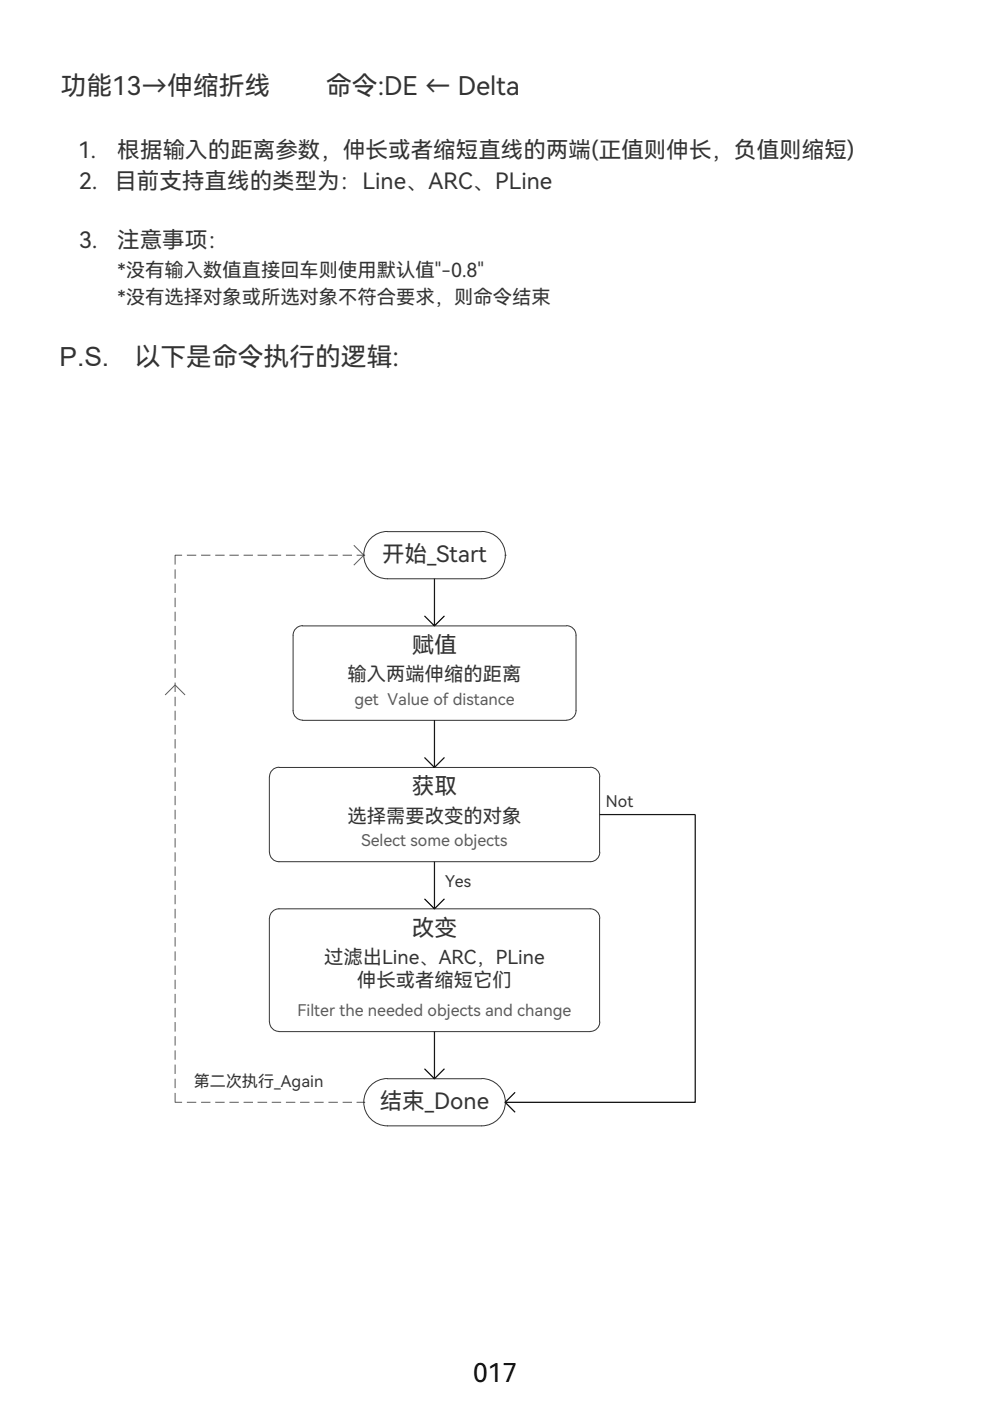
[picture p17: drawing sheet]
<svg xmlns="http://www.w3.org/2000/svg" width="210mm" height="297mm" viewBox="0 0 210 297" stroke-linecap="round" stroke-linejoin="round" font-family="sans-serif">
<defs><g id="words">
<text font-size="5.6" fill="#333" x="12.6" y="77.5">P.S.</text>
<g font-size="5.5" fill="#333">
<text x="12.9" y="20.1">功能13→伸缩折线</text>
<text x="69.1" y="20.1">命令:DE ← Delta</text>
<text x="28.6" y="77.5">以下是命令执行的逻辑:</text>
</g>
<text font-size="5.5" x="100.3" y="293.1">017</text>
<g font-size="4.8" fill="#333">
<text x="16.6" y="33.5">1.</text>
<text x="24.9" y="33.5">根据输入的距离参数，伸长或者缩短直线的两端(正值则伸长，负值则缩短)</text>
<text x="16.8" y="40.1">2.</text>
<text x="24.3" y="40.1">目前支持直线的类型为：Line、ARC、PLine</text>
<text x="16.8" y="52.6">3.</text>
<text x="24.8" y="52.6">注意事项：</text>
<text x="81" y="119.2">开始_Start</text>
<text x="87.3" y="138.4">赋值</text>
<text x="87.3" y="168.4">获取</text>
<text x="87.3" y="198.4">改变</text>
<text x="80.5" y="235.2">结束_Done</text>
</g>
<g font-size="4.1" fill="#333">
<text x="24.9" y="58.7">*没有输入数值直接回车则使用默认值&quot;-0.8&quot;</text>
<text x="24.9" y="64.5">*没有选择对象或所选对象不符合要求，则命令结束</text>
<text x="73.7" y="144.4">输入两端伸缩的距离</text>
<text x="73.7" y="174.4">选择需要改变的对象</text>
<text x="68.7" y="204.4">过滤出Line、ARC，PLine</text>
<text x="75.7" y="209.4">伸长或者缩短它们</text>
</g>
<g font-size="3.4" fill="#5b5b5b">
<text x="75.1" y="149.4">get Value of distance</text>
<text x="76.7" y="179.4">Select some objects</text>
<text x="63.1" y="215.4">Filter the needed objects and change</text>
</g>
<g font-size="3.4" fill="#333">
<text x="128.5" y="171.2">Not</text>
<text x="94.4" y="188.1">Yes</text>
<text x="41.1" y="230.4">第二次执行_Again</text>
</g>
</g></defs>
<!-- layer: D-12-Exist -->
<g fill="none" stroke="#5b5b5b" stroke-width=".21">
<path d="M38.6 117.7h-1.5v2M39.6 117.7h2M42.6 117.7h2M45.6 117.7h2M48.6 117.7h2M51.6 117.7h2M54.6 117.7h2M57.6 117.7h2M60.6 117.7h2M63.6 117.7h2M66.6 117.7h2M69.6 117.7h2"/>
<path d="M72.6 117.7h2M75 115.6l2.1 2.1-2.1 2.1M75.6 117.7h1.5M37.1 120.7v2M37.1 123.7v2M37.1 126.7v2M37.1 129.7v2M37.1 132.7v2M37.1 135.7v2M37.1 138.7v2M35 147.3l2.1-2.1 2.1 2.1M37.1 141.7v2"/>
<path d="M37.1 144.7v2M37.1 147.7v2M37.1 150.7v2M37.1 153.7v2M37.1 156.7v2M37.1 159.7v2M37.1 162.7v2M37.1 165.7v2M37.1 168.7v2M37.1 171.7v2M37.1 174.7v2M37.1 177.7v2"/>
<path d="M37.1 180.7v2M37.1 183.7v2M37.1 186.7v2M37.1 189.7v2M37.1 192.7v2M37.1 195.7v2M37.1 198.7v2M37.1 201.7v2M37.1 204.7v2M37.1 207.7v2M37.1 210.7v2M37.1 213.7v2"/>
<path d="M37.1 216.7v2M37.1 219.7v2M37.1 231.7v2h1.5M37.1 222.7v2M37.1 225.7v2M37.1 228.7v2M39.6 233.7h2M42.6 233.7h2M45.6 233.7h2M48.6 233.7h2M51.6 233.7h2M54.6 233.7h2"/>
<path d="M57.6 233.7h2M60.6 233.7h2M63.6 233.7h2M66.6 233.7h2M69.6 233.7h2M72.6 233.7h2M75.6 233.7h1.5"/>
</g>
<!-- layer: D-11-Border -->
<g fill="none" stroke="#333" stroke-width=".21">
<path d="M77.1 117.7h.1M82.1 112.7h20M82.1 112.7a5 5 0 0 0-5 5 5 5 0 0 0 5 5M102.1 112.7a5 5 0 0 1 5 5 5 5 0 0 1-5 5M107.1 117.7h.1M64.1 132.7h56M64.2 132.7a2.01 2.01 0 0 0-2.1 2v16a2.01 2.01 0 0 0 2.1 2M82.1 122.7h20M120.1 132.7a2.01 2.01 0 0 1 2 2v16a2.01 2.01 0 0 1-2 2M64.1 152.7h56M57.1 164.7v16M59.1 162.7h66"/>
<path d="M59.2 162.7a2.01 2.01 0 0 0-2.1 2M125.2 162.7a2.01 2.01 0 0 1 2 2M127.1 164.7v16M57.1 194.7v22M57.1 180.7a2.01 2.01 0 0 0 2 2h66.1a2.01 2.01 0 0 0 2-2M57.1 194.7a2.01 2.01 0 0 1 2-2h66.1a2.01 2.01 0 0 1 2 2M127.1 194.7v22M57.1 216.7a2.09 2.09 0 0 0 2 2h66.1a2.01 2.01 0 0 0 2-2M77.1 233.7h.1M77.1 233.7a5 5 0 0 0 5 5M82.1 228.7h20M82.1 238.7h20"/>
<path d="M82.1 228.7a5 5 0 0 0-5 5M102.1 228.7a5 5 0 0 1 5 5M107.1 233.7h.1M107.1 233.7a5 5 0 0 1-5 5"/>
</g>
<!-- layer: D-03-SymStd -->
<path d="M90 130.6l2.1 2.1 2.1-2.1M92.1 122.7v10M92.1 152.7v10M90 160.6l2.1 2.1 2.1-2.1M127.1 172.7h20.3v61h-40.3M90 190.6l2.1 2.1 2.1-2.1M92.1 182.7v10M92.1 218.7v10M90 226.6l2.1 2.1 2.1-2.1M109.2 231.6l-2.1 2.1 2.1 2.1" fill="none" stroke="#000" stroke-width=".25"/>
<use href="#words"/>
</svg>
